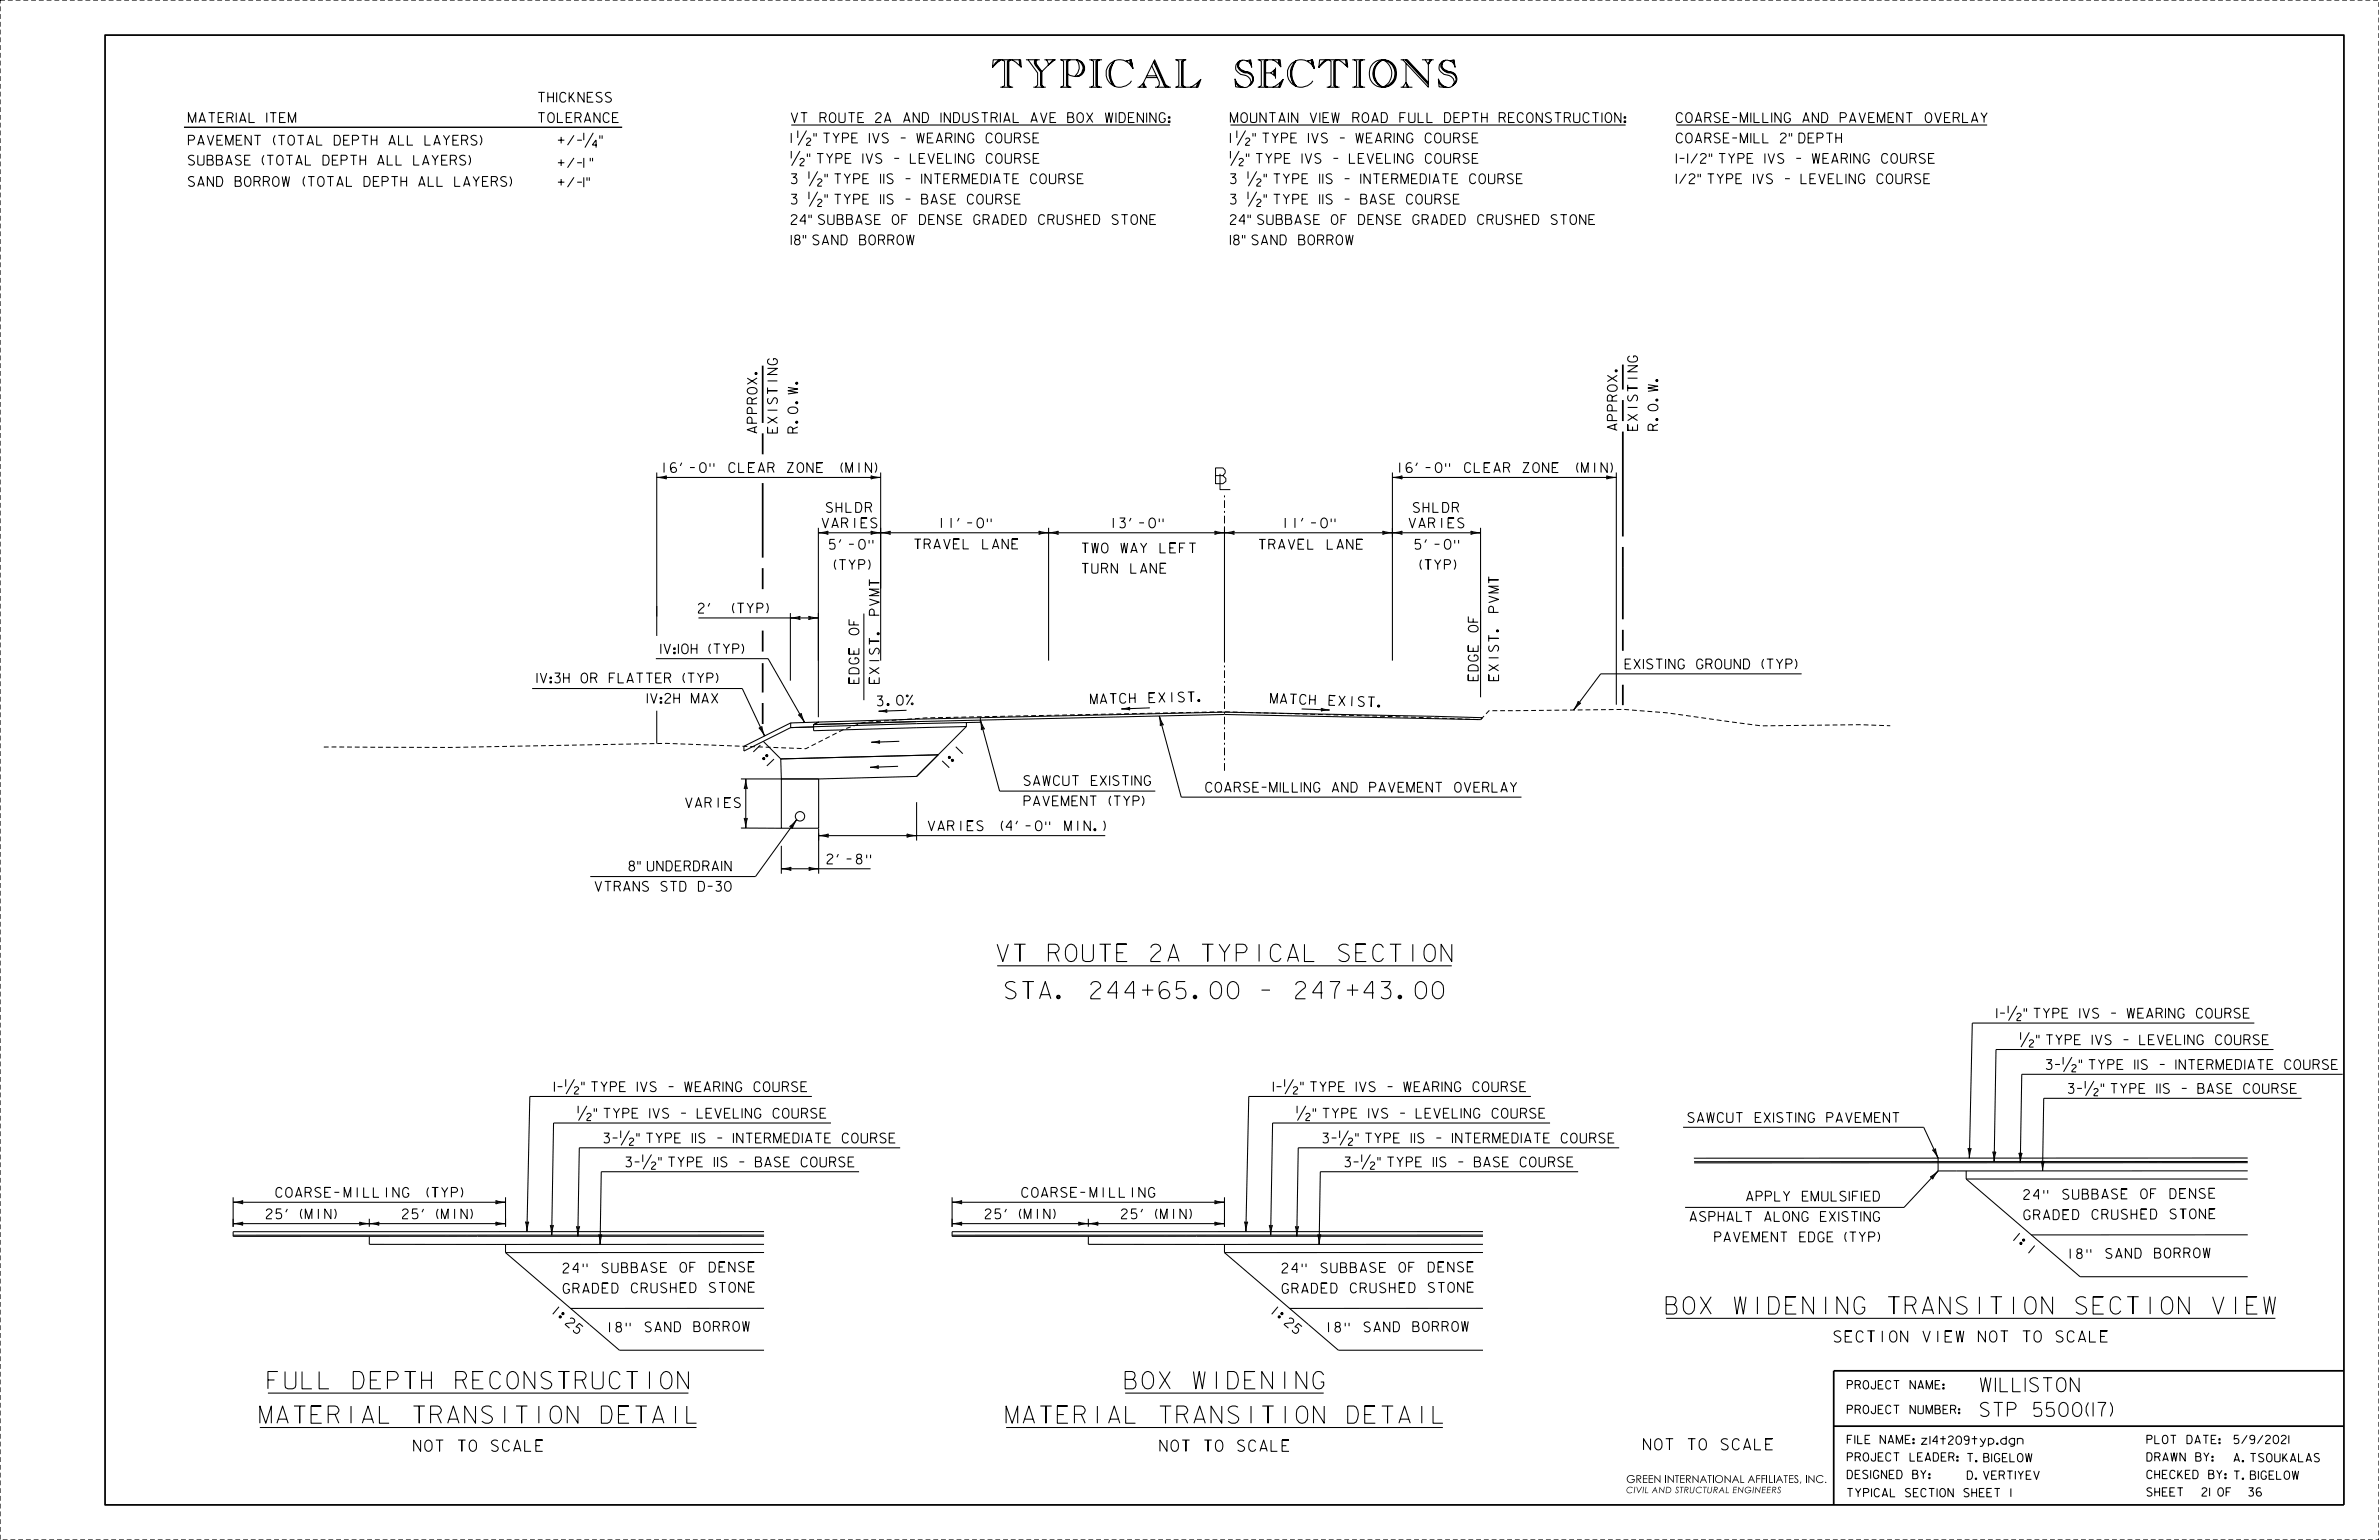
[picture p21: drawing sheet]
<svg xmlns="http://www.w3.org/2000/svg" width="864mm" height="559mm" viewBox="0 0 864 559" stroke-linecap="round" stroke-linejoin="round" font-family="sans-serif">
<defs><g id="words">
<text font-size="16.4" x="360.3" y="31.6">TYPICAL SECTIONS</text>
<g font-size="6.2">
<text x="362" y="348.9">VT ROUTE 2A TYPICAL SECTION</text>
<text x="365" y="362.4">STA. 244+65.00 - 247+43.00</text>
<text x="604.8" y="476.8">BOX WIDENING TRANSITION SECTION VIEW</text>
<text x="97.3" y="503.9">FULL DEPTH RECONSTRUCTION</text>
<text x="408.5" y="503.9">BOX WIDENING</text>
<text x="94.3" y="516.4">MATERIAL TRANSITION DETAIL</text>
<text x="365.2" y="516.4">MATERIAL TRANSITION DETAIL</text>
</g>
<g font-size="5.7">
<text x="441.2" y="175.5">B</text>
<text x="442.9" y="177.6">L</text>
</g>
<g font-size="5.1">
<text x="718.9" y="505">WILLISTON</text>
<text x="718.9" y="514">STP 5500(17)</text>
</g>
<g font-size="4.1">
<text x="665.8" y="487">SECTION VIEW NOT TO SCALE</text>
<text x="150.2" y="526.6">NOT TO SCALE</text>
<text x="421.1" y="526.6">NOT TO SCALE</text>
<text x="596.6" y="526.1">NOT TO SCALE</text>
</g>
<g font-size="3.6">
<text x="195.4" y="37.1">THICKNESS</text>
<text x="68.4" y="44.5">MATERIAL ITEM</text>
<text x="195.4" y="44.5">TOLERANCE</text>
<text x="287.2" y="44.5">VT ROUTE 2A AND INDUSTRIAL AVE BOX WIDENING:</text>
<text x="446.6" y="44.5">MOUNTAIN VIEW ROAD FULL DEPTH RECONSTRUCTION:</text>
<text x="608.5" y="44.5">COARSE-MILLING AND PAVEMENT OVERLAY</text>
<text x="68.4" y="52.7">PAVEMENT (TOTAL DEPTH ALL LAYERS)</text>
<text x="608.5" y="51.9">COARSE-MILL 2&quot; DEPTH</text>
<text x="68.4" y="59.9">SUBBASE (TOTAL DEPTH ALL LAYERS)</text>
<text x="608.5" y="59.3">1-1/2&quot; TYPE IVS - WEARING COURSE</text>
<text x="202.5" y="60.8">+/-</text>
<text x="211.9" y="60.8">1 &quot;</text>
<text x="68.4" y="67.6">SAND BORROW (TOTAL DEPTH ALL LAYERS)</text>
<text x="202.5" y="67.9">+/-1&quot;</text>
<text x="608.5" y="66.6">1/2&quot; TYPE IVS - LEVELING COURSE</text>
<text x="287.2" y="81.4">24&quot; SUBBASE OF DENSE GRADED CRUSHED STONE</text>
<text x="446.6" y="81.4">24&quot; SUBBASE OF DENSE GRADED CRUSHED STONE</text>
<text x="287.2" y="88.8">18&quot; SAND BORROW</text>
<text x="446.6" y="88.8">18&quot; SAND BORROW</text>
<text x="274.8" y="146.5" transform="rotate(-90 274.8 146.5)">ROX.</text>
<text x="587.1" y="149.1" transform="rotate(-90 587.1 149.1)">PROX.</text>
<text x="587.1" y="152.6" transform="rotate(-90 587.1 152.6)">P</text>
<text x="274.8" y="157.1" transform="rotate(-90 274.8 157.1)">APP</text>
<text x="282.2" y="157.1" transform="rotate(-90 282.2 157.1)">EXISTING</text>
<text x="289.6" y="157.1" transform="rotate(-90 289.6 157.1)">R.O.W.</text>
<text x="587.1" y="156.1" transform="rotate(-90 587.1 156.1)">A</text>
<text x="594.4" y="156.1" transform="rotate(-90 594.4 156.1)">EXISTING</text>
<text x="601.8" y="156.1" transform="rotate(-90 601.8 156.1)">R.O.W.</text>
<text x="239.9" y="171.5">16’-0&quot; CLEAR ZONE (MIN)</text>
<text x="506.9" y="171.5">16’-0&quot; CLEAR ZONE (MIN)</text>
<text x="300" y="185.9">SHLDR</text>
<text x="513.1" y="185.9">SHLDR</text>
<text x="298.4" y="191.5">VARIES</text>
<text x="340.5" y="191.5">11’-0&quot;</text>
<text x="402.9" y="191.5">13’-0&quot;</text>
<text x="465.3" y="191.5">11’-0&quot;</text>
<text x="511.5" y="191.5">VARIES</text>
<text x="301.1" y="199.3">5’-0&quot;</text>
<text x="332" y="199.2">TRAVEL LANE</text>
<text x="392.8" y="200.6">TWO WAY LEFT</text>
<text x="457" y="199.3">TRAVEL LANE</text>
<text x="513.7" y="199.3">5’-0&quot;</text>
<text x="301.1" y="206.7">(TYP)</text>
<text x="392.8" y="208">TURN LANE</text>
<text x="513.7" y="206.7">(TYP)</text>
<text x="253.5" y="222.4">2’ (TYP)</text>
<text x="319.2" y="223.2" transform="rotate(-90 319.2 223.2)">PVMT</text>
<text x="544" y="222.2" transform="rotate(-90 544 222.2)">PVMT</text>
<text x="311.8" y="230.3" transform="rotate(-90 311.8 230.3)">OF</text>
<text x="536.6" y="229.3" transform="rotate(-90 536.6 229.3)">OF</text>
<text x="239.9" y="237.2">1V:10H (TYP)</text>
<text x="311.8" y="244.5" transform="rotate(-90 311.8 244.5)">DGE</text>
<text x="590" y="242.7">EXISTING GROUND (TYP)</text>
<text x="195" y="247.8">1V:3H OR FLATTER (TYP)</text>
<text x="311.8" y="248" transform="rotate(-90 311.8 248)">E</text>
<text x="319.2" y="248" transform="rotate(-90 319.2 248)">EXIST.</text>
<text x="536.6" y="247" transform="rotate(-90 536.6 247)">EDGE</text>
<text x="544" y="247" transform="rotate(-90 544 247)">EXIST.</text>
<text x="235" y="255.2">1V:2H MAX</text>
<text x="318.5" y="256.1" transform="rotate(-2 318.5 256.1)">3 .</text>
<text x="325.6" y="255.9" transform="rotate(-2 325.6 255.9)">0 %</text>
<text x="395.9" y="255.4" transform="rotate(-1 395.9 255.4)">MA T C H</text>
<text x="417.1" y="255" transform="rotate(-1 417.1 255)">E X I S T .</text>
<text x="461.2" y="255.1" transform="rotate(2 461.2 255.1)">MA T C H</text>
<text x="482.4" y="255.9" transform="rotate(2 482.4 255.9)">E X I S T .</text>
<text x="276.9" y="271.2" transform="rotate(-134 276.9 271.2)">1</text>
<text x="348.7" y="274.3" transform="rotate(-46 348.7 274.3)">1</text>
<text x="281.8" y="276.3" transform="rotate(-134 281.8 276.3)">1 :</text>
<text x="343.8" y="279.4" transform="rotate(-46 343.8 279.4)">1 :</text>
<text x="371.8" y="285">SAWCUT EXISTING</text>
<text x="437.7" y="287.4">COARSE-MILLING AND PAVEMENT OVERLAY</text>
<text x="248.9" y="293">VARIES</text>
<text x="371.8" y="292.4">PAVEMENT (TYP)</text>
<text x="337" y="301.4">VARIES (4’-0&quot; MIN.)</text>
<text x="228.3" y="316">8&quot; UNDERDRAIN</text>
<text x="300.3" y="313.5">2’-8&quot;</text>
<text x="216" y="323.4">VTRANS STD D-30</text>
<text x="612.8" y="407.3">SAWCUT EXISTING PAVEMENT</text>
<text x="100.2" y="434.5">COARSE-MILLING (TYP)</text>
<text x="371" y="434.5">COARSE-MILLING</text>
<text x="634" y="435.8">APPLY EMULSIFIED</text>
<text x="734.7" y="435.2">24&quot; SUBBASE OF DENSE</text>
<text x="96.7" y="442.2">25’(MIN)</text>
<text x="146.1" y="442.2">25’(MIN)</text>
<text x="357.7" y="442.2">25’(MIN)</text>
<text x="407.1" y="442.2">25’(MIN)</text>
<text x="613.5" y="443.2">ASPHALT ALONG EXISTING</text>
<text x="734.7" y="442.6">GRA</text>
<text x="745.3" y="442.6">DED CRUSHED STONE</text>
<text x="730" y="449.4" transform="rotate(40 730 449.4)">1 :</text>
<text x="622.5" y="450.6">PAVEMENT EDGE (TYP)</text>
<text x="735.4" y="454" transform="rotate(40 735.4 454)">1</text>
<text x="204.4" y="461.9">24&quot; SUBBASE OF DE</text>
<text x="264.6" y="461.5">NSE</text>
<text x="465.4" y="461.9">24&quot; SUBBASE OF DENSE</text>
<text x="750.3" y="456.7">18&quot; SA</text>
<text x="771.5" y="456.6">ND</text>
<text x="782.2" y="456.5">BO</text>
<text x="789.2" y="456.4">RROW</text>
<text x="204.5" y="469.3">GRADE</text>
<text x="222.2" y="469.2">D CRUSHE</text>
<text x="250.5" y="469">D STONE</text>
<text x="465.5" y="469.3">GRADED C</text>
<text x="493.8" y="469.1">RUSHED STO</text>
<text x="529.2" y="468.9">NE</text>
<text x="199.7" y="476.1" transform="rotate(40 199.7 476.1)">1 :</text>
<text x="460.7" y="476.1" transform="rotate(40 460.7 476.1)">1 :</text>
<text x="205.2" y="480.6" transform="rotate(40 205.2 480.6)">2</text>
<text x="207.9" y="482.9" transform="rotate(40 207.9 482.9)">5</text>
<text x="220.1" y="483.4">18&quot; SAND BORROW</text>
<text x="466.2" y="480.6" transform="rotate(40 466.2 480.6)">2</text>
<text x="468.9" y="482.9" transform="rotate(40 468.9 482.9)">5</text>
<text x="481.1" y="483.4">18&quot; SAN</text>
<text x="505.8" y="483.2">D BORROW</text>
</g>
<g font-size="3">
<text x="670.6" y="504">PROJECT NAME:</text>
<text x="670.6" y="513">PROJECT NUMBER:</text>
<text x="670.6" y="523.8">FILE NAME:z14t209typ.dgn</text>
<text x="779.3" y="523.8">PLOT DATE:</text>
<text x="811" y="523.8">5/9/2021</text>
<text x="670.6" y="530.2">PROJECT LEADER: T. BIGELOW</text>
<text x="779.3" y="530.2">DRAWN BY:</text>
<text x="811" y="530.4">A. TSOUKALAS</text>
<text x="670.6" y="536.5">DESIGNED BY:</text>
<text x="714.2" y="536.8">D. VERTIYEV</text>
<text x="779.3" y="536.5">CHECKED BY:T. BIGELOW</text>
<text x="670.6" y="543.1">TYPICAL SECTION SHEET 1</text>
<text x="779.3" y="542.9">SHEET</text>
<text x="798.9" y="542.9">21</text>
<text x="807" y="542.9">OF</text>
<text x="816.7" y="542.9">36</text>
</g>
<text font-size="2.8" x="590.3" y="538.1">GREEN INTERNATIONAL AFFILIATES, INC.</text>
<text font-size="2.3" x="590.3" y="541.8">CIVIL AND STRUCTURAL ENGINEERS</text>
</g></defs>
<g fill="none" stroke="#000" stroke-width=".38">
<path d="M202.5 50.9h2.4M203.7 49.7v2.3M208.4 49.1l-2.4 3.6M209.5 50.9h1.7M211.9 48.2v2.7M215.4 48.2l-3.1 5.4M216.6 52.6h-1.5l1.2-1.7 .1 2.7M217.7 49.1v1.2M218.6 49.1v1.2M287.2 48.3v3.6M287.2 54.8v2.7M287.2 45.4h137.5"/>
<path d="M289.6 47.4v2.7M290.4 58a.75 .75 0 0 1 1-.5 .75 .75 0 0 1 .5 1l-1.4 1.2-.1 .4h1.5M290.4 54.8l-3 5.3M292.8 50.6a.75 .75 0 0 1 .9-.5 .75 .75 0 0 1 .5 .9l-1.4 1.3v.4h1.5M292.8 47.4l-3.1 5.3M293.1 55.7v1.2M293.9 55.7v1.2M295.5 48.3v1.2M296.3 48.3v1.2M296.6 55.7h2.3M297.7 55.7v3.6M298.9 48.3h2.3"/>
<path d="M300 55.7l1.2 1.7 1.1-1.7M300.1 48.3v3.6M301.2 57.4v1.9M302.4 48.3l1.1 1.7 1.2-1.7M303.5 57.4l1.9-.1 .3-.9-.4-.6-1.8-.1v3.6M303.5 50v1.9M305.8 50l1.9-.1 .3-.6-.3-.9-1.9-.1v3.6M306.8 57.5h1.5M308.9 55.7h-2.1v3.6h2.2M309.2 50.1h1.5M311.3 48.3h-2.1v3.6h2.2M313.2 55.7v3.6"/>
<path d="M314.4 55.7l1.2 3.6 1.2-3.6M315.6 48.3v3.6M316.8 48.3l1.2 3.6 1.1-3.6M319.9 56a1.28 1.28 0 0 0-2 .6l.3 .4 1.6 .8 .3 .8a1.27 1.27 0 0 1-2.2 .2M322.3 48.5a1.27 1.27 0 0 0-2 .7l1.9 1.2 .2 .8a1.27 1.27 0 0 1-2.1 .2M324.6 57.5h1.8M327 50.1h1.8M330.5 55.7v3.6h2M332.8 48.3l.6 3.6 .7-3.6 .8 3.6 .6-3.6M333.7 57.5h1.4M335.7 55.7h-2v3.6h2.2M336.7 50.1h1.4"/>
<path d="M336.9 55.7l1.2 3.6 1.1-3.6M338.7 48.3h-2v3.6h2.1M339.9 51.9l1.1-3.6 1.2 3.6M340.1 51h1.8M340.4 57.5h1.4M342.4 55.7h-2v3.6h2.1M343.3 50l1.9-.1 .3-.9-.3-.6-1.9-.1v3.6M343.6 55.7v3.6h2M344.7 50l.8 1.9M346.7 48.3v3.6M346.8 55.7v3.6M350.1 48.3v3.6l-2.2-3.6v3.6"/>
<path d="M350.2 55.7v3.6l-2.3-3.6v3.6M353.5 49l-.5-.6-.8-.1a2.09 2.09 0 0 0 0 3.6l.8-.1 .5-.6v-.8h-.7M353.5 56.4a1.22 1.22 0 0 0-1.6-.6 2.33 2.33 0 0 0 .4 3.5l.8-.2 .4-.5v-.7h-.6M360.2 49l-.4-.6-.8-.1a2.2 2.2 0 0 0-1 2.4l.1 .5 .9 .7 .7-.1 .5-.6M360.3 56.4a1.21 1.21 0 0 0-1.7-.6 2.25 2.25 0 0 0 .5 3.5l.7-.2 .5-.5M361.9 48.5l.8-.2a2.04 2.04 0 0 1 0 3.6h-.3a2.15 2.15 0 0 1-.5-3.4zM362 55.8l.7-.1a2.04 2.04 0 0 1 0 3.6h-.3a2.18 2.18 0 0 1-.4-3.5zM364.8 48.3v2.8l.1 .5 .6 .3 1.4-.3 .2-3.3M364.9 55.7v2.8l.1 .5 .5 .3 1.5-.3 .1-3.3M368.3 50l1.9-.1 .3-.9-.4-.6-1.8-.1v3.6M368.3 57.4l1.9-.1 .4-.9-.4-.6-1.9-.1v3.6M369.7 50l.8 1.9"/>
<path d="M369.7 57.4l.9 1.9M373.7 48.5a1.27 1.27 0 0 0-2 .7l1.9 1.2 .2 .8a1.25 1.25 0 0 1-2.1 .2M373.7 56a1.28 1.28 0 0 0-2 .6l.3 .4 1.6 .8 .3 .8a1.27 1.27 0 0 1-2.2 .2M375 50.1h1.5M375.1 57.5h1.4M377 48.3h-2v3.6h2.2M377.1 55.7h-2v3.6h2.2M446.7 54.8v2.7M446.7 45.4h143.4M446.7 48.3v3.6M449 47.4v2.7M449.8 58a.74 .74 0 0 1 1-.5 .74 .74 0 0 1 .4 1l-1.3 1.2-.1 .4h1.5"/>
<path d="M449.8 54.8l-3 5.3M452.2 50.6a.75 .75 0 0 1 .9-.5 .75 .75 0 0 1 .5 .9l-1.3 1.3-.1 .4h1.5M452.2 47.4l-3.1 5.3M452.5 55.7v1.2M453.3 55.7v1.2M454.8 48.3v1.2M455.7 48.3v1.2M456 55.7h2.3M457.1 55.7v3.6M458.3 48.3h2.4M459.5 55.7l1.1 1.7 1.1-1.7M459.5 48.3v3.6"/>
<path d="M460.6 57.4v1.9M461.8 48.3l1.1 1.7 1.1-1.7M462.9 57.4l1.8-.1 .4-.9-.4-.6-1.8-.1v3.6M462.9 50v1.9M465.2 50l1.9-.1 .3-.9-.3-.6-1.9-.1v3.6M466.2 57.5h1.5M468.3 55.7h-2.1v3.6h2.2M468.6 50.1h1.4M470.6 48.3h-2v3.6h2.2M472.7 55.7v3.6M473.8 55.7l1.2 3.6 1.1-3.6M475 48.3v3.6"/>
<path d="M476.2 48.3l1.1 3.6 1.2-3.6M479.4 56a1.28 1.28 0 0 0-2.1 .6l.3 .4 1.6 .8 .3 .8a1.25 1.25 0 0 1-2.2 .2M481.7 48.5a1.25 1.25 0 0 0-2 .7l.2 .4 1.7 .8 .2 .8a1.25 1.25 0 0 1-2.1 .2M484 57.5h1.8M486.4 50.1h1.7M489.9 55.7v3.6h2M492.2 48.3l.6 3.6 .7-3.6 .7 3.6 .7-3.6M493.1 57.5h1.4M495.1 55.7h-2v3.6h2.2M496 50.1h1.5M496.3 55.7l1.2 3.6 1.1-3.6M498.1 48.3h-2.1v3.6h2.2"/>
<path d="M499.3 51.9l1.2-3.6 1.1 3.6M499.5 51h1.8M499.7 57.5h1.5M501.8 55.7h-2.1v3.6h2.3M502.7 50l1.9-.1 .4-.9-.8-.7h-1.5v3.6M503 55.7v3.6h2M504.2 50l.8 1.9M506.1 48.3v3.6M506.2 55.7v3.6M509.5 48.3v3.6l-2.2-3.6v3.6M509.6 55.7v3.6l-2.3-3.6v3.6M512.9 49l-.5-.6-.8-.1a2.09 2.09 0 0 0 0 3.6l.8-.1 .5-.6v-.8h-.6"/>
<path d="M512.9 56.4l-.5-.6-.7-.1a2.09 2.09 0 0 0 0 3.6l.7-.2 .5-.5v-.7h-.6M519.6 49l-.5-.6-.7-.1a2.2 2.2 0 0 0-1 2.4l.1 .5a1.25 1.25 0 0 0 1.6 .6l.5-.6M519.7 56.4a1.22 1.22 0 0 0-1.6-.6 2.21 2.21 0 0 0 .3 3.5l.8-.2 .5-.5M521.3 48.5l.7-.2a2.01 2.01 0 0 1 0 3.6h-.2a2.21 2.21 0 0 1-.5-3.4zM521.4 55.8l.7-.1a2.04 2.04 0 0 1 0 3.6h-.3a2.18 2.18 0 0 1-.4-3.5zM524.2 48.3v2.8l.2 .5 .5 .3 1.4-.3 .2-3.3M524.3 55.7v2.8l.1 .5 .5 .3 1.5-.3 .2-3.3M527.7 50l1.9-.1 .3-.9-.4-.6-1.8-.1v3.6M527.7 57.4l1.9-.1 .3-.6-.3-.9-1.9-.1v3.6M529.1 50l.8 1.9M529.1 57.4l.8 1.9M533.1 48.5a1.27 1.27 0 0 0-2.1 .7l1.9 1.2 .3 .8a1.24 1.24 0 0 1-2.2 .2"/>
<path d="M533.2 56a1.28 1.28 0 0 0-2.1 .6l.3 .4 1.6 .8 .3 .8a1.25 1.25 0 0 1-2.2 .2M534.4 50.1h1.5M534.5 57.5h1.4M536.5 48.3h-2.1v3.6h2.2M536.5 55.7h-2v3.6h2.1M608.5 45.4h112.9M287.2 70.5h1.9l-.3 .7-.8 .6a1.16 1.16 0 0 1 1.2 1.5 1.16 1.16 0 0 1-2 .3M287.2 63.1h1.9l-.3 .7-.8 .6a1.15 1.15 0 0 1 1.2 1.6 1.15 1.15 0 0 1-2 .2M293.7 62.2v2.6M293.7 69.6v2.6M296.8 72.8a.74 .74 0 0 1 .9-.5 .74 .74 0 0 1 .5 .9l-1.3 1.3-.1 .4h1.5M296.8 65.4a.74 .74 0 0 1 .9-.5 .74 .74 0 0 1 .5 .9l-1.3 1.3-.1 .5h1.5"/>
<path d="M296.8 69.6l-3 5.3M296.8 62.2l-3 5.4M299.5 63.1v1.2M299.5 70.5v1.2M300.3 63.1v1.2M300.3 70.5v1.2M303 70.5h2.3M303 63.1h2.3M304.1 63.1v3.5M304.1 70.5v3.5M306.5 70.5l1.1 1.7 1.1-1.7M306.5 63.1l1.1 1.7 1.1-1.7"/>
<path d="M307.6 64.8v1.8M307.6 72.2v1.8M309.9 72.2l1.8-.1 .4-.9-.8-.7h-1.4v3.5M309.9 64.8l1.8-.1 .4-.9-.8-.7h-1.4v3.5M313.2 72.2h1.5M313.2 64.8h1.5M315.3 70.5h-2.1v3.5h2.2M315.3 63.1h-2.1v3.5h2.2M319.7 63.1v3.5M319.7 70.5v3.5M320.8 63.1v3.5M320.8 70.5v3.5"/>
<path d="M324.1 70.7a1.25 1.25 0 0 0-2.1 .7l1.9 1.2 .3 .7a1.25 1.25 0 0 1-2.2 .3M324.1 63.3a1.25 1.25 0 0 0-2.1 .7l.3 .4 1.6 .8 .3 .7a1.25 1.25 0 0 1-2.2 .3M328.8 72.2h1.7M328.8 64.8h1.7M334.6 72.1h1.6a1.07 1.07 0 0 1 .6 1 1.07 1.07 0 0 1-.6 .9h-1.6v-3.5h1.4l.5 .2 .1 .7-.4 .7M334.6 63.1v3.5M338 74l1.1-3.5 1.2 3.5M338 63.1v3.5l-2.2-3.5v3.5M338.2 73.2h1.8M339.1 63.1h2.4M340.3 63.1v3.5M342.6 64.8h1.5"/>
<path d="M343.5 70.7a1.27 1.27 0 0 0-2.1 .7l1.9 1.2 .3 .7a1.27 1.27 0 0 1-2.2 .3M344.7 63.1h-2.1v3.5h2.2M344.8 72.2h1.5M345.8 64.8l1.9-.1 .3-.9-.3-.6-1.9-.1v3.5M346.9 70.5h-2.1v3.5h2.2M347.2 64.8l.8 1.8M349.2 66.6v-3.5l1.3 3.5 1.3-3.5v3.5M353 64.8h1.5M353.4 71.2l-.4-.6a1.58 1.58 0 0 0-1.7 .6 1.58 1.58 0 0 0-.1 1.7l.1 .5a1.21 1.21 0 0 0 1.7 .5l.4-.5M355 63.1h-2v3.5h2.2M355.2 70.7l.6-.2a2.01 2.01 0 0 1 0 3.5h-.2a2.18 2.18 0 0 1-.4-3.3zM356.2 63.1h1.3a2.19 2.19 0 0 1 0 3.5h-1.3z"/>
<path d="M358.1 70.5v2.8l.1 .5 .5 .2 1.4-.2 .2-3.3M359.6 63.1v3.5M360.8 66.6l1.1-3.5 1.2 3.5M361 65.8h1.8M361.5 72.2l1.9-.1 .3-.9-.8-.7h-1.4v3.5M362.9 72.2l.8 1.8M364.2 63.1h2.4M365.4 63.1v3.5M366.9 70.7a1.27 1.27 0 0 0-2.1 .7l1.9 1.2 .3 .7a1.24 1.24 0 0 1-2.2 .3M367.7 64.8h1.5M368.2 72.2h1.5M369.7 63.1h-2v3.5h2.2"/>
<path d="M370.3 70.5h-2.1v3.5h2.2M376.3 63.8l-.4-.6-.8-.1a2.23 2.23 0 0 0-.9 2.4v.5a1.21 1.21 0 0 0 1.6 .5l.5-.5M378.1 63.3l.4-.2a1.93 1.93 0 0 1 1.3 1.7 1.93 1.93 0 0 1-1 1.8h-.3a2.14 2.14 0 0 1-.4-3.3zM381 63.1v2.8l.1 .5 .5 .2 1.4-.2 .2-3.3M384.4 64.8l1.9-.1 .3-.6-.3-.9-1.9-.1v3.5M385.8 64.8l.8 1.8M389.8 63.3a1.25 1.25 0 0 0-2 .7l.3 .4 1.6 .8 .2 .7a1.25 1.25 0 0 1-2.1 .3M391.1 64.8h1.5M393.2 63.1h-2.1v3.5h2.2M446.7 70.5h1.8l-.3 .7-.8 .6a1.15 1.15 0 0 1 1.2 1.5 1.15 1.15 0 0 1-1.9 .3M446.7 63.1h1.8l-.3 .7-.8 .6a1.15 1.15 0 0 1 1.2 1.5 1.15 1.15 0 0 1-1.9 .3M453 62.2v2.6"/>
<path d="M453 69.6v2.6M456.2 72.8a.75 .75 0 0 1 .9-.5 .75 .75 0 0 1 .6 .9l-1.4 1.3-.1 .4h1.5M456.2 65.4a.75 .75 0 0 1 .9-.5 .75 .75 0 0 1 .6 .9l-1.4 1.3-.1 .5h1.5M456.2 69.6l-3 5.3M456.2 62.2l-3 5.4M458.9 63.1v1.2M458.9 70.5v1.2M459.7 63.1v1.2M459.7 70.5v1.2M462.4 70.5h2.3M462.4 63.1h2.3M463.5 63.1v3.5"/>
<path d="M463.5 70.5v3.5M465.8 70.5l1.2 1.7 1.1-1.7M465.8 63.1l1.2 1.7 1.1-1.7M467 64.8v1.8M467 72.2v1.8M469.3 72.2l1.8-.1 .4-.6-.4-.9-1.8-.1v3.5M469.3 64.8l1.8-.1 .4-.6-.4-.9-1.8-.1v3.5M472.7 72.2h1.4M472.7 64.8h1.4M474.7 70.5h-2v3.5h2.1M474.7 63.1h-2v3.5h2.1M479 63.1v3.5"/>
<path d="M479 70.5v3.5M480.2 63.1v3.5M480.2 70.5v3.5M483.4 70.7a1.27 1.27 0 0 0-2 .7l1.9 1.2 .3 .7a1.25 1.25 0 0 1-2.2 .3M483.4 63.3a1.27 1.27 0 0 0-2 .7l.3 .4 1.6 .8 .3 .7a1.25 1.25 0 0 1-2.2 .3M488.1 72.2h1.8M488.1 64.8h1.8M494 63.1v3.5M494 72.1h1.6a1.07 1.07 0 0 1 .6 1 1.07 1.07 0 0 1-.6 .9h-1.6v-3.5h1.4l.5 .2a1.01 1.01 0 0 1-.3 1.4M497.3 74l1.2-3.5 1.2 3.5M497.4 63.1v3.5l-2.2-3.5v3.5M497.6 73.2h1.8"/>
<path d="M498.5 63.1h2.3M499.7 63.1v3.5M502 64.8h1.4M502.9 70.7a1.27 1.27 0 0 0-2.1 .7l1.9 1.2 .3 .7a1.25 1.25 0 0 1-2.2 .3M504 63.1h-2v3.5h2.2M504.2 72.2h1.5M505.2 64.8l1.9-.1 .3-.9-.8-.7h-1.4v3.5M506.2 70.5h-2v3.5h2.2M506.6 64.8l.8 1.8M508.6 66.6v-3.5l1.3 3.5 1.3-3.5v3.5M512.4 64.8h1.5M512.8 71.2l-.4-.6-.8-.1a1.63 1.63 0 0 0-1 2.2 1.21 1.21 0 0 0 1 1.3l.7-.1 .5-.5"/>
<path d="M514.5 63.1h-2.1v3.5h2.2M514.6 70.7l.7-.2a2.04 2.04 0 0 1 0 3.5h-.3a2.15 2.15 0 0 1-.4-3.3zM515.6 63.1h1.3a2.19 2.19 0 0 1 0 3.5h-1.3zM517.5 70.5v2.8l.1 .5 .5 .2 1.4-.2 .2-3.3M519 63.1v3.5M520.1 66.6l1.2-3.5 1.2 3.5M520.4 65.8h1.8M520.9 72.2l1.8-.1 .4-.9-.8-.7h-1.4v3.5M522.3 72.2l.8 1.8M523.6 63.1h2.4M524.8 63.1v3.5M526.3 70.7a1.29 1.29 0 0 0-2.1 .7l2 1.2 .2 .7a1.27 1.27 0 0 1-2.2 .3"/>
<path d="M527.1 64.8h1.5M527.6 72.2h1.5M529.2 63.1h-2.1v3.5h2.2M529.7 70.5h-2.1v3.5h2.2M535.7 63.8l-.4-.6-.8-.1a2.2 2.2 0 0 0-1 2.4l.1 .5 .9 .6 .7-.1 .5-.5M537.5 63.3l.4-.2a1.91 1.91 0 0 1 1.3 1.7 1.91 1.91 0 0 1-1 1.8h-.3a2.2 2.2 0 0 1-.4-3.3zM540.3 63.1v2.8l.2 .5 .5 .2 1.4-.2 .2-3.3M543.8 64.8l1.9-.1 .3-.9-.4-.6-1.8-.1v3.5M545.2 64.8l.8 1.8M549.2 63.3a1.27 1.27 0 0 0-2 .7l.2 .4 1.7 .8 .2 .7a1.25 1.25 0 0 1-2.1 .3M550.5 64.8h1.5M552.6 63.1h-2.1v3.5h2.2"/>
<path d="M238.4 171.4v59.4M241.1 173.4l.6 .2M241.7 173.2l.3 .6-3.6-.6M242 172.6l-3.6 .6M316.4 173.2l-.3 .6 3.6-.6h-81.3M317 173.4l-.5 .2M319.7 171.4v68.3M505.5 171.5v68.2M508.1 173.4l.6 .2M508.7 173.2l.3 .6-3.5-.6M509 172.6l-3.5 .6M583.5 173.2l-.3 .6 3.5-.6h-81.2"/>
<path d="M584.1 173.4l-.6 .2M586.7 171.5v84.2M297.1 193.3l3.5-.6-.2 .6 .2 .6zM297.1 193.3h240.4M297.1 191.5v68.7M299.7 193.4l.6 .2M300.3 193l-.6 .2M316.1 192.7l3.6 .6-3.6 .6 .3-.6zM316.5 193l.5 .2M317 193.4l-.5 .2M319.7 193.3l3.6-.6-.3 .6 .3 .6zM322.4 193.4l.5 .2"/>
<path d="M322.9 193l-.5 .2M377.1 192.7l3.5 .6-3.5 .6 .3-.6zM377.4 193l.6 .2M378 193.4l-.6 .2M380.6 193.3l3.6-.6-.3 .6 .3 .6zM380.6 191.5v48.2M383.3 193.4l.6 .2M383.9 193l-.6 .2M440.9 192.7l3.6 .6-3.6 .6 .3-.6zM441.3 193l.5 .2M441.8 193.4l-.5 .2M444.5 193.3l3.6-.6-.3 .6 .3 .6z"/>
<path d="M444.5 191.5v48.3M447.2 193.4l.5 .2M447.7 193l-.5 .2M501.9 192.7l3.6 .6-3.6 .6 .3-.6zM502.2 193l.6 .2M502.8 193.4l-.6 .2M505.5 193.3l3.5-.6-.3 .6 .3 .6zM508.1 193.4l.6 .2M508.7 193l-.6 .2M533.9 192.7l3.6 .6-3.6 .6 .3-.6zM534.2 193l.6 .2M534.8 193.4l-.6 .2"/>
<path d="M537.5 191.5v61.5M238.1 239h40.7l13.3 23.2M253.5 224.2h43.6M286.9 224.2l3.6-.6-.3 .6 .3 .6zM286.9 222.5v24.5M289.6 224.4l.6 .2M290.2 223.9l-.6 .2M293.5 223.6l3.6 .6-3.6 .6 .3-.6zM293.8 223.9l.6 .2M294.4 224.4l-.6 .2M313.6 222.6v31.5M193.2 249.8h76.3l8.1 17.3"/>
<path d="M238.4 257.9v11.9M289.8 259.4l.7-.1 .4-.5 1.2 3.4zM290.2 259.5l.5 .4M290.8 259.2l.1 .6M329.1 257.7l-10.1 .4M417.4 256.9l-10.3 .3M420.8 259.8l1.5 3.3-.6-.1-.5 .4zM420.8 259.8l8 29.4h123.5M472.5 257.2l10.1 .4M572.9 254.8l-.2 .6M572.9 254.4l.3 .6 .7 .1-2.6 2.5zM573.5 255.2l-.6 .4"/>
<path d="M654 244.5h-72.9l-9.8 13.1M275.5 264.1h.7l.4-.5 1 3.5zM275.9 264.3l.4 .4M276.5 264v.6M277.1 269l6.3 6.4 57.2-1.5M283.4 275.4l57.2-1.5-7.9 7.8-35.5 .9h-13.6zM287 262.3l-16.9 8.5v1.7l16.9-8.5 8.3-.2v1.3l55.5-1.5M287 262.3l10.2-.3-1.9 .9v.9l-8.3 .2zM295.3 262.9l1.9-.9 35.6-1.1 111.7-2.5 93.6 2-.6 .7-93-1.8zM326 278.1l-10.1 .3M326.5 269l-10.2 .3M350.8 262.2l-55.5 1.5"/>
<path d="M355.9 260.4v1.7l-5.1 .1v1.4l-18.1 18.1M355.9 261.3l1.5 3.2-.6-.1-.5 .5M355.9 261.3l.3 3.6M355.9 261.3l7 25.8h56.5M356.5 263.9l-.1 .6M356.7 263.8l.3 .5M421.4 262.4v.6M421.7 262.3l.3 .5M269 282.6h14.6M270.1 296.9l.6 .3 .6-.3-.6 3.6zM270.4 297.3l.2 .5M270.6 285.3l-.2 .6"/>
<path d="M270.7 282.6l.6 3.6-.6-.3-.6 .3zM270.7 282.6v17.9M270.9 285.3l.2 .6M271.1 297.3l-.2 .5M283.6 282.6h13.6v17.9h-13.6zM286.6 299.9l2.6-2.5-1.6 3.2-.3-.5zM287.5 299.5l-.4 .3M287.8 299.6l-.2 .6M289.2 297.4l-15 20.7h-59.9M332.7 291.1v13.9M269 300.5h14.6M283.6 315.2l3.6-.5-.3 .5 .3 .6z"/>
<path d="M283.6 306.9v10.1M283.6 315.2h32.4M286.3 315.4l.5 .2M286.8 314.9l-.5 .2M293.6 314.7l3.6 .5-3.6 .6 .3-.6zM294 314.9l.5 .2M294.5 315.4l-.5 .2M297.2 303.2h104M297.2 303.2l3.5-.6-.2 .6 .2 .6zM297.2 300.7v16.3M299.9 303.4l.5 .2M300.4 302.9l-.5 .2"/>
<path d="M329.2 302.6l3.5 .6-3.5 .6 .3-.6zM329.5 302.9l.6 .2M330.1 303.4l-.6 .2M362 350.4h165M724.9 365.9v3.5M726.1 367.6h1.7M729 364.9v2.7M732.2 368.2a.74 .74 0 0 1 .9-.5 .74 .74 0 0 1 .5 .9l-1.4 1.3v.4h1.5M732.2 364.9l-3.1 5.4M733.5 374.6v2.7M734.8 365.9v1.2M735.6 365.9v1.2"/>
<path d="M736.7 377.8a.74 .74 0 0 1 .9-.5 .74 .74 0 0 1 .5 .9l-1.4 1.3v.4h1.5M736.7 374.6l-3.1 5.3M738.3 365.9h2.3M739.3 375.5v1.2M739.5 365.9v3.5M740.2 375.5v1.2M741.8 365.9l1.1 1.7 1.1-1.7M742.8 375.5h2.3M742.9 367.6v1.8M744 375.5v3.6M745.2 367.6l1.9-.1 .3-.9-.8-.7h-1.4v3.5M746.3 375.5l1.1 1.7 1.2-1.7"/>
<path d="M747.4 377.2v1.9M748.6 367.6h1.4M749.7 377.2l1.9-.1 .3-.9-.7-.7h-1.5v3.6M750.6 365.9h-2v3.5h2.1M753.1 377.3h1.5M755 365.9v3.5M755.2 375.5h-2.1v3.6h2.2M756.1 365.9l1.2 3.5 1.2-3.5M759.5 375.5v3.6M760.7 375.5l1.2 3.6 1.1-3.6M761.7 366.1a1.27 1.27 0 0 0-2.1 .6l.3 .5 1.6 .8 .3 .7a1.25 1.25 0 0 1-2.2 .3M766.2 375.7a1.28 1.28 0 0 0-2 .6l.2 .5 1.7 .8 .2 .8a1.24 1.24 0 0 1-2.1 .2"/>
<path d="M766.4 367.6h1.7M770.9 377.3h1.7M772.2 365.9l.6 3.5 .7-3.5 .7 3.5 .6-3.5M776 367.6h1.5M776.7 375.5v3.6h2.1M778.1 365.9h-2.1v3.5h2.2M779.2 369.4l1.2-3.5 1.1 3.5M779.5 368.6h1.8M779.9 377.3h1.5M782 375.5h-2.1v3.6h2.2M782.7 367.6l1.9-.1 .3-.6-.3-.9-1.9-.1v3.5M783.1 375.5l1.2 3.6 1.2-3.6"/>
<path d="M784.1 367.6l.8 1.8M786.1 365.9v3.5M786.6 377.3h1.5M788.7 375.5h-2.1v3.6h2.2M789.5 365.9v3.5l-2.2-3.5v3.5M789.8 375.5v3.6h2M792.8 366.6l-.4-.6-.8-.1a2.07 2.07 0 0 0 0 3.5l.8-.1 .4-.6v-.7h-.6M793 375.5v3.6M796.4 375.5v3.6l-2.2-3.6v3.6M799.6 366.6l-.5-.6a1.59 1.59 0 0 0-1.6 .6 1.59 1.59 0 0 0-.1 1.7l.1 .5a1.21 1.21 0 0 0 1.6 .5l.5-.5M799.8 376.2l-.5-.6-.8-.1a2.09 2.09 0 0 0 0 3.6l.8-.1 .5-.6v-.8h-.6M801.3 366l.5-.1a1.93 1.93 0 0 1 1.3 1.7 1.93 1.93 0 0 1-1.1 1.8h-.2a2.15 2.15 0 0 1-.5-3.4z"/>
<path d="M804.2 365.9v2.8l.1 .5 .5 .2 1.5-.2 .1-3.3M806.5 376.2l-.4-.6-.8-.1a2.2 2.2 0 0 0-1 2.4l.1 .5a1.25 1.25 0 0 0 1.7 .6l.4-.6M807.6 367.6l1.9-.1 .4-.9-.8-.7h-1.5v3.5M808.2 375.7l.8-.2a2.01 2.01 0 0 1 0 3.6h-.3a2.21 2.21 0 0 1-.5-3.4zM809.1 367.6l.8 1.8M811.1 375.5v2.8l.2 .5 .5 .3 1.4-.3 .2-3.3M813 366.1a1.27 1.27 0 0 0-2 .6l.3 .5 1.6 .8 .3 .7a1.27 1.27 0 0 1-2.2 .3M814.4 367.6h1.4M814.6 377.2l1.9-.1 .3-.9-.4-.6-1.8-.1v3.6M816 377.2l.8 1.9M816.4 365.9h-2v3.5h2.2M818.3 371.2h-102.3l-1.1 49"/>
<path d="M820 375.7a1.28 1.28 0 0 0-2 .6l.2 .5 1.7 .8 .2 .4-.2 .8a1.44 1.44 0 0 1-1.9-.2M821.3 377.3h1.5M823.4 375.5h-2.1v3.6h2.2M201.3 392.5v3.6M202.4 394.3h1.8M205.4 391.6v2.7M208.5 394.9a.74 .74 0 0 1 .9-.5 .74 .74 0 0 1 .5 .9l-1.3 1.2-.1 .5h1.5M208.5 391.6l-3 5.4M211.2 392.5v1.3M212 392.5v1.3M214.7 392.5h2.3M215.8 392.5v3.6"/>
<path d="M218.2 392.5l1.1 1.7 1.1-1.7M219.3 394.2v1.9M221.6 394.3l1.8-.2 .4-.9-.8-.7h-1.4v3.6M224.9 394.3h1.5M227 392.5h-2.1v3.6h2.2M231.4 392.5v3.6M232.5 392.5l1.2 3.6 1.1-3.6M238.1 392.8a1.27 1.27 0 0 0-2.1 .6l1.9 1.3 .3 .7a1.25 1.25 0 0 1-2.2 .3M242.7 394.3h1.8M248.6 392.5l.5 3.6 .8-3.6 .7 3.6 .6-3.6M252.4 394.3h1.5M254.5 392.5h-2.1v3.6h2.2"/>
<path d="M255.6 396.1l1.2-3.6 1.1 3.6M255.9 395.3h1.7M259.1 394.3l1.8-.2 .4-.5-.4-.9-1.8-.2v3.6M260.5 394.3l.8 1.8M262.5 392.5v3.6M265.9 392.5v3.6l-2.3-3.6v3.6M269.2 393.2l-.5-.6-.7-.1a2.11 2.11 0 0 0 0 3.6l.7-.1 .5-.6v-.7h-.6M275.9 393.2l-.4-.6-.8-.1a1.63 1.63 0 0 0-.9 2.2 1.21 1.21 0 0 0 .9 1.4l.8-.1 .4-.6M277.7 392.7l.7-.2a2.04 2.04 0 0 1 0 3.6h-.3a2.15 2.15 0 0 1-.4-3.4zM280.6 392.5v2.9l.1 .5 .5 .2 1.5-.2 .1-3.4M284 394.3l1.9-.2 .3-.9-.8-.7h-1.4v3.6M285.4 394.3l.8 1.8"/>
<path d="M289.4 392.8a1.27 1.27 0 0 0-2 .6l1.9 1.3 .3 .7a1.27 1.27 0 0 1-2.2 .3M290.8 394.3h1.4M292.8 392.5h-2v3.6h2.1M294.7 397.9h-102.4l-1 49M462.2 392.5v3.6M463.4 394.3h1.8M466.3 391.6v2.7M469.5 394.9a.75 .75 0 0 1 .9-.6 .75 .75 0 0 1 .6 1l-1.4 1.2-.1 .5h1.5M469.5 391.6l-3 5.4M472.2 392.5v1.3M473 392.5v1.3M475.7 392.5h2.3"/>
<path d="M476.8 392.5v3.6M479.1 392.5l1.2 1.7 1.1-1.7M480.3 394.2v1.9M482.6 394.3l1.8-.2 .4-.5-.4-.9-1.8-.2v3.6M486 394.3h1.4M488 392.5h-2v3.6h2.1M492.3 392.5v3.6M493.5 392.5l1.2 3.6 1.2-3.6M499 392.8a1.27 1.27 0 0 0-2 .6l1.9 1.3 .3 .7a1.27 1.27 0 0 1-2.2 .3M503.7 394.3h1.8M509.6 392.5l.6 3.6 .7-3.6 .7 3.6 .6-3.6M513.4 394.3h1.4"/>
<path d="M515.4 392.5h-2v3.6h2.2M516.6 396.1l1.2-3.6 1.1 3.6M516.9 395.3h1.8M520.1 394.3l1.9-.2 .3-.9-.4-.5-1.8-.2v3.6M521.5 394.3l.8 1.8M523.5 392.5v3.6M526.8 392.5v3.6l-2.2-3.6v3.6M530.2 393.2l-.5-.6-.7-.1a2.09 2.09 0 0 0 0 3.6l.7-.1 .5-.6v-.7h-.6M537 393.2l-.5-.6-.7-.1a2.2 2.2 0 0 0-1 2.5v.4l1 .7 .7-.1 .5-.6M538.7 392.7l.7-.2a2.04 2.04 0 0 1 0 3.6h-.3a2.15 2.15 0 0 1-.4-3.4zM541.6 392.5v2.9l.1 .5 .5 .2 1.5-.2 .1-3.4M545 394.3l1.9-.2 .3-.9-.3-.5-1.9-.2v3.6"/>
<path d="M546.4 394.3l.8 1.8M550.4 392.8a1.27 1.27 0 0 0-2 .6l1.9 1.3 .2 .7a1.25 1.25 0 0 1-2.1 .3M551.7 394.3h1.5M553.8 392.5h-2.1v3.6h2.2M555.7 397.9h-102.4l-1 49M742.8 384.5h1.9l-.3 .7-.9 .6a1.16 1.16 0 0 1 1.3 1.5 1.16 1.16 0 0 1-2 .3M746 386.3h1.8M748.9 383.6v2.7M750.8 393.2h1.9a1.49 1.49 0 0 1-1.1 1.3 1.14 1.14 0 0 1 1.2 1.5 1.14 1.14 0 0 1-2 .3M752.1 386.8a.75 .75 0 0 1 1-.5 .75 .75 0 0 1 .5 .9l-1.4 1.3-.1 .4h1.5M752.1 383.6l-3 5.3M754 394.9h1.8"/>
<path d="M754.8 384.5v1.2M755.6 384.5v1.2M757 392.3v2.6M758.3 384.5h2.3M759.5 384.5v3.6M760.1 395.5a.74 .74 0 0 1 1-.5 .74 .74 0 0 1 .4 .9l-1.3 1.3-.1 .4h1.5M760.1 392.3l-3 5.3M761.8 384.5l1.1 1.7 1.1-1.7M762.8 393.2v1.2M762.9 386.2v1.9M763.6 393.2v1.2M765.2 386.2l1.8-.1 .4-.6-.4-.9-1.8-.1v3.6"/>
<path d="M766.3 393.2h2.3M767.4 393.2v3.5M768.6 386.3h1.4M769.8 393.2l1.1 1.7 1.1-1.7M770.6 384.5h-2v3.6h2.1M770.9 394.9v1.8M773.2 394.9l1.9-.1 .3-.9-.4-.6-1.8-.1v3.5M774.9 384.5v3.6M776.1 384.5v3.6M776.5 394.9h1.5M778.6 393.2h-2.1v3.5h2.2M779.4 384.7a1.27 1.27 0 0 0-2.1 .7l1.9 1.2 .3 .8a1.25 1.25 0 0 1-2.2 .2"/>
<path d="M783 393.2v3.5M784 386.3h1.8M784.1 393.2v3.5M787.4 393.4a1.29 1.29 0 0 0-2.1 .7l.3 .4 1.6 .8 .3 .7a1.27 1.27 0 0 1-2.2 .3M789.9 384.5v3.6M792 394.9h1.8M793.3 384.5v3.6l-2.2-3.6v3.6M794.4 384.5h2.3M795.6 384.5v3.6M797.9 394.8h1.6a1.05 1.05 0 0 1 .6 1 1.05 1.05 0 0 1-.6 .9h-1.6v-3.5h1.4a.89 .89 0 0 1 .6 .7 .89 .89 0 0 1-.4 .9M797.9 386.3h1.5M800 384.5h-2.1v3.6h2.2"/>
<path d="M801.1 386.2l1.9-.1 .3-.9-.8-.7h-1.4v3.6M801.2 396.7l1.2-3.5 1.2 3.5M801.5 395.9h1.8M802.5 386.2l.8 1.9M804.5 388.1v-3.6l1.3 3.6 1.3-3.6v3.6M806.8 393.4a1.27 1.27 0 0 0-2.1 .7l.3 .4 1.6 .8 .3 .7a1.24 1.24 0 0 1-2.2 .3M808.1 394.9h1.5M808.3 386.3h1.5M810.2 393.2h-2.1v3.5h2.2M810.4 384.5h-2.1v3.6h2.2M811.5 384.5h1.3a2.19 2.19 0 0 1 0 3.6h-1.3zM814.9 384.5v3.6"/>
<path d="M816 388.1l1.2-3.6 1.2 3.6M816.3 387.2h1.8M816.7 393.9l-.4-.6-.8-.1a2.2 2.2 0 0 0-1 2.4l.1 .5a1.25 1.25 0 0 0 1.7 .5l.4-.5M818.4 393.3l.7-.1a2.01 2.01 0 0 1 0 3.5h-.2a2.21 2.21 0 0 1-.5-3.4zM819.5 384.5h2.4M820.7 384.5v3.6M821.3 393.2v2.8l.2 .5 .5 .2 1.4-.2 .2-3.3M823 386.3h1.5M824.8 394.9l1.9-.1 .3-.9-.4-.6-1.8-.1v3.5M825.1 384.5h-2.1v3.6h2.2M825.3 380.8h-100.7l-.7 40.7M826.2 394.9l.8 1.8"/>
<path d="M830.2 393.4a1.27 1.27 0 0 0-2.1 .7l.3 .4 1.7 .8 .2 .4-.2 .8a1.44 1.44 0 0 1-2-.2M831.5 394.9h1.5M831.6 385.2l-.4-.6-.8-.1a2.2 2.2 0 0 0-.9 2.4v.5l.9 .7 .7-.2 .5-.5M833.4 384.7l.7-.2a2.01 2.01 0 0 1 0 3.6h-.3a2.15 2.15 0 0 1-.4-3.4zM833.6 393.2h-2.1v3.5h2.2M835.5 398.5h-93.6l-.4 26.4M836.3 384.5v2.8l.1 .5 .5 .3 1.4-.3 .2-3.3M839.7 386.2l1.9-.1 .3-.9-.3-.6-1.9-.1v3.6M841.1 386.2l.8 1.9M845.1 384.7a1.27 1.27 0 0 0-2 .7l1.9 1.2 .2 .8a1.25 1.25 0 0 1-2.1 .2M846.4 386.3h1.5M848.5 384.5h-2.1v3.6h2.2"/>
<path d="M850.4 389.8h-116.5l-.5 32.1M209.9 401.2v2.7M213 404.5a.75 .75 0 0 1 1-.5 .75 .75 0 0 1 .5 .9l-1.4 1.3-.1 .4h1.6M213 401.2l-3 5.4M215.7 402.2v1.2M216.5 402.2v1.2M219.2 402.2h2.3M219.2 411.2h1.9l-.3 .7-.9 .5a1.15 1.15 0 0 1 1.3 1.6 1.15 1.15 0 0 1-2 .3M220.4 402.2v3.5M222.4 412.9h1.8M222.7 402.2l1.1 1.7 1.1-1.7M223.8 403.9v1.8"/>
<path d="M225.3 410.2v2.7M226.1 403.9l1.9-.1 .3-.6-.3-.9-1.9-.1v3.5M227.2 419.8h1.9l-.3 .7-.9 .6a1.15 1.15 0 0 1 1.3 1.6 1.15 1.15 0 0 1-2 .3M228.5 413.5a.75 .75 0 0 1 .9-.5 .75 .75 0 0 1 .5 .9l-1.3 1.2-.1 .5h1.5M228.5 410.2l-3 5.4M229.5 403.9h1.4M231.2 411.2v1.2M231.5 402.2h-2v3.5h2.2M232 411.2v1.2M233.3 418.9v2.7M234.6 411.2h2.4M235.8 411.2v3.5"/>
<path d="M235.9 402.2v3.5M236.5 418.9l-3 5.4M237 402.2l1.2 3.5 1.2-3.5M238.1 411.2l1.2 1.7 1.1-1.7M239.1 419.8v1.3M239.3 412.9v1.8M240 419.8v1.3M241.5 412.9l1.9-.1 .4-.6-.4-.9-1.9-.1v3.5M242.6 402.4a1.28 1.28 0 0 0-2.1 .6l.3 .4 1.6 .9 .3 .7a1.24 1.24 0 0 1-2.2 .3M242.6 419.8h2.4M243.8 419.8v3.6M244.9 412.9h1.5"/>
<path d="M246.1 419.8l1.1 1.7 1.2-1.7M247 411.2h-2.1v3.5h2.2M247.3 403.9h1.7M251.3 411.2v3.5M252.5 411.2v3.5M253.1 402.2v3.5h2M255 419.8h-2.1v3.6h2.2M255.7 411.4a1.28 1.28 0 0 0-2 .6l.3 .4 1.6 .9 .2 .7a1.25 1.25 0 0 1-2.1 .3M256.3 403.9h1.5M258.4 402.2h-2.1v3.5h2.2M259.3 419.8v3.6M259.5 402.2l1.2 3.5 1.1-3.5"/>
<path d="M260.4 412.9h1.7M260.5 419.8v3.6M263 403.9h1.4M265 402.2h-2v3.5h2.2M266.2 402.2v3.5h2M266.2 411.2v3.5M269.4 402.2v3.5M269.7 411.2v3.5l-2.3-3.5v3.5M270.8 411.2h2.3M272 411.2v3.5M272.8 402.2v3.5l-2.2-3.5v3.5M274.3 412.9h1.4"/>
<path d="M276.2 402.9l-.5-.6-.8-.1a2.09 2.09 0 0 0 0 3.5l.8-.1 .5-.6v-.7h-.6M276.3 411.2h-2v3.5h2.2M277.5 412.9l1.9-.2 .3-.8-.8-.7h-1.4v3.5M278.9 412.9l.8 1.8M280.8 414.7v-3.5l1.4 3.5 1.3-3.5v3.5M282.9 402.9l-.5-.6-.7-.1a2.2 2.2 0 0 0-1 2.4l.1 .5a1.25 1.25 0 0 0 1.6 .5l.5-.5M284.6 402.3l.7-.1a2.01 2.01 0 0 1 0 3.5h-.3a2.24 2.24 0 0 1-.4-3.4zM284.7 412.9h1.4M286.5 419.8h-2v3.6h2.2M286.7 411.2h-2v3.5h2.2M287.5 402.2v2.8l.2 .5 .4 .2 1.5-.2 .2-3.3M287.9 411.2h1.3a2.18 2.18 0 0 1 0 3.5h-1.3z"/>
<path d="M291 403.9l1.8-.1 .4-.9-.4-.6-1.8-.1v3.5M291.3 411.2v3.5M292.3 403.9l.9 1.8M292.4 414.7l1.2-3.5 1.1 3.5M292.7 413.9h1.8M295.9 411.2h2.3M296.4 402.4a1.28 1.28 0 0 0-2.1 .6l.3 .4 1.6 .9 .3 .7a1.24 1.24 0 0 1-2.2 .3M297.1 411.2v3.5M297.7 419.8v2.9l.2 .5 .4 .2 1.5-.2 .2-3.4M297.7 403.9h1.5M299.4 412.9h1.4M299.8 402.2h-2.1v3.5h2.2"/>
<path d="M301.4 411.2h-2v3.5h2.2M301.7 407.5h-100.8l-.6 40.7M308 411.9l-.4-.6-.8-.1a2.2 2.2 0 0 0-1 2.4l.1 .5 .9 .6 .7-.1 .5-.5M309.7 411.3l.7-.1a2.01 2.01 0 0 1 0 3.5h-.2a2.21 2.21 0 0 1-.5-3.4zM310 419.8h-2.1v3.6h2.2M312.6 411.2v2.8l.1 .5 .6 .2 1.4-.2 .2-3.3M316.1 412.9l1.9-.2 .3-.8-.4-.6-1.8-.1v3.5M317.5 412.9l.8 1.8M321.5 411.4a1.28 1.28 0 0 0-2.1 .6l.3 .4 1.6 .9 .3 .7a1.25 1.25 0 0 1-2.2 .3M322.8 412.9h1.5M324.8 411.2h-2v3.5h2.2M326.8 416.5h-116.5l-.5 32.1"/>
<path d="M470.9 401.2v2.7M474 404.5a.75 .75 0 0 1 1-.5 .75 .75 0 0 1 .5 .9l-1.4 1.3-.1 .4h1.5M474 401.2l-3 5.4M476.7 402.2v1.2M477.6 402.2v1.2M480.2 411.2h1.9l-.6 1-.6 .2a1.15 1.15 0 0 1 1.3 1.6 1.15 1.15 0 0 1-2 .3M480.2 402.2h2.3M481.4 402.2v3.5M483.4 412.9h1.7M483.7 402.2l1.1 1.7 1.1-1.7M484.8 403.9v1.8M486.3 410.2v2.7"/>
<path d="M487.1 403.9l1.9-.1 .3-.9-.4-.6-1.8-.1v3.5M488.2 419.8h1.9l-.3 .7-.9 .6a1.15 1.15 0 0 1 1.3 1.6 1.15 1.15 0 0 1-2 .3M489.5 413.5a.75 .75 0 0 1 .9-.5 .75 .75 0 0 1 .5 .9l-1.3 1.2-.1 .5h1.5M489.5 410.2l-3.1 5.4M490.5 403.9h1.4M492.2 411.2v1.2M492.5 402.2h-2v3.5h2.2M493 411.2v1.2M494.3 418.9v2.7M495.7 411.2h2.3M496.8 411.2v3.5M496.9 402.2v3.5"/>
<path d="M497.5 418.9l-3 5.4M498.1 402.2l1.1 3.5 1.2-3.5M499.1 411.2l1.1 1.7 1.2-1.7M500.2 419.8v1.3M500.2 412.9v1.8M501 419.8v1.3M502.5 412.9l1.9-.1 .4-.9-.4-.6-1.9-.1v3.5M503.6 402.4a1.3 1.3 0 0 0-2.1 .6l.3 .4 1.6 .9 .3 .7a1.27 1.27 0 0 1-2.2 .3M503.6 419.8h2.4M504.8 419.8v3.6M505.9 412.9h1.5M507.1 419.8l1.1 1.7 1.2-1.7"/>
<path d="M508 411.2h-2.1v3.5h2.2M508.3 403.9h1.7M512.3 411.2v3.5M513.5 411.2v3.5M514.1 402.2v3.5h2M516 419.8h-2.1v3.6h2.2M516.7 411.4a1.28 1.28 0 0 0-2 .6l.2 .4 1.7 .9 .3 .7a1.27 1.27 0 0 1-2.2 .3M517.3 403.9h1.5M519.4 402.2h-2.1v3.5h2.2M520.3 419.8v3.6M520.5 402.2l1.2 3.5 1.2-3.5M521.4 412.9h1.8"/>
<path d="M521.5 419.8v3.6M524 403.9h1.5M526 402.2h-2v3.5h2.2M527.2 402.2v3.5h2M527.3 411.2v3.5M530.4 402.2v3.5M530.6 411.2v3.5l-2.2-3.5v3.5M531.8 411.2h2.3M533 411.2v3.5M533.8 402.2v3.5l-2.2-3.5v3.5M535.3 412.9h1.5M537.1 402.9l-.4-.6-.8-.1a2.11 2.11 0 0 0 0 3.5l.8-.1 .4-.6v-.7h-.6"/>
<path d="M537.4 411.2h-2.1v3.5h2.2M538.5 412.9l1.9-.2 .3-.8-.4-.6-1.8-.1v3.5M539.9 412.9l.8 1.8M541.9 414.7v-3.5l1.3 3.5 1.3-3.5v3.5M543.9 402.9l-.4-.6-.8-.1a1.63 1.63 0 0 0-1 2.2 1.21 1.21 0 0 0 1 1.3l.7-.1 .5-.5M545.6 402.3l.7-.1a2.04 2.04 0 0 1 0 3.5h-.2a2.18 2.18 0 0 1-.5-3.4zM545.7 412.9h1.4M547.5 419.8h-2v3.6h2.2M547.7 411.2h-2v3.5h2.2M548.5 402.2v2.8l.1 .5 .5 .2 1.5-.2 .2-3.3M548.9 411.2h1.3a2.14 2.14 0 0 1 0 3.5h-1.3zM552 403.9l1.8-.1 .4-.9-.8-.7h-1.4v3.5"/>
<path d="M552.2 411.2v3.5M553.4 403.9l.8 1.8M553.4 414.7l1.2-3.5 1.2 3.5M553.7 413.9h1.8M556.9 411.2h2.3M557.4 402.4a1.3 1.3 0 0 0-2.1 .6l.3 .4 1.6 .9 .3 .7a1.27 1.27 0 0 1-2.2 .3M558.1 411.2v3.5M558.7 403.9h1.4M558.7 419.8v2.9l.1 .5 .5 .2 1.5-.2 .2-3.4M560.4 412.9h1.4M560.7 402.2h-2v3.5h2.2M562.4 411.2h-2v3.5h2.2"/>
<path d="M562.7 407.5h-100.7l-.7 40.7M569 411.9l-.4-.6a1.59 1.59 0 0 0-1.7 .6 1.59 1.59 0 0 0-.1 1.7l.1 .5a1.21 1.21 0 0 0 1.6 .5l.5-.5M570.8 411.3l.7-.1a2.04 2.04 0 0 1 0 3.5h-.3a2.15 2.15 0 0 1-.4-3.4zM570.9 419.8h-2v3.6h2.2M573.7 411.2v2.8l.1 .5 .5 .2 1.4-.2 .2-3.3M577.1 412.9l1.8-.2 .4-.8-.8-.7h-1.4v3.5M578.5 412.9l.8 1.8M582.5 411.4a1.28 1.28 0 0 0-2.1 .6l.3 .4 1.6 .9 .3 .7a1.27 1.27 0 0 1-2.2 .3M583.8 412.9h1.5M585.9 411.2h-2.1v3.5h2.2M587.8 416.5h-116.5l-.6 32.1M611 409h87.3l5.2 11.2"/>
<path d="M701.5 417.3h.7l.4-.5 .9 3.4zM701.9 417.5l.4 .4M702.5 417.2l.1 .6M714.4 416.7l.6 .3 .6-.3-.7 3.5zM714.6 417l.2 .6M715.3 417l-.2 .6M723.4 417.9l.6 .3 .5-.2-.6 3.5zM723.6 418.3l.2 .6M724.3 418.3l-.2 .6M733.1 418.7l.2 .6M733.8 418.7l-.2 .6M734 418.4l-.5 .2-.6-.2 .5 3.5"/>
<path d="M734.1 418.4l-.7 3.5M84.6 436.2l3.6-.6-.3 .6 .3 .6zM84.6 434.4v10.8M84.6 436.2h98.9M87.3 436.4l.5 .2M87.8 435.9l-.5 .2M179.9 435.6l3.6 .6-3.5 .6 .2-.6zM180.3 435.9l.5 .2M180.8 436.4l-.5 .2M183.5 434.4v10.7M230.4 421.6h1.7M236.5 422.2a.74 .74 0 0 1 .9-.5 .74 .74 0 0 1 .5 .9l-1.3 1.2-.1 .5h1.5"/>
<path d="M247.2 421.5v1.9M249.6 421.6l1.8-.2 .4-.9-.8-.7h-1.4v3.6M252.9 421.6h1.5M263.7 420.1a1.3 1.3 0 0 0-2 .6l.2 .4 1.7 .9 .2 .7a1.27 1.27 0 0 1-2.1 .3M268.4 421.6h1.8M274.2 421.5h1.6a1.05 1.05 0 0 1 .7 .9 1.05 1.05 0 0 1-.7 1h-1.6v-3.6h1.5l.5 .3a1.02 1.02 0 0 1-.4 1.4M277.6 423.4l1.2-3.6 1.2 3.6M277.9 422.6h1.8M283.1 420.1a1.28 1.28 0 0 0-2 .6l.3 .4 1.6 .9 .3 .7a1.27 1.27 0 0 1-2.2 .3M284.5 421.6h1.4M293.1 420.5l-.5-.6-.7-.1a2.2 2.2 0 0 0-1 2.5l.1 .4a1.25 1.25 0 0 0 1.6 .6l.5-.6M294.8 420l.7-.2a2.01 2.01 0 0 1 0 3.6h-.3a2.21 2.21 0 0 1-.4-3.4z"/>
<path d="M301.2 421.6l1.8-.2 .4-.9-.4-.5-1.8-.2v3.6M302.5 421.6l.9 1.8M306.6 420.1a1.28 1.28 0 0 0-2.1 .6l.3 .4 1.6 .9 .3 .7a1.24 1.24 0 0 1-2.2 .3M307.9 421.6h1.5M311.9 425.2h-93.6l-.5 26.4M345.6 436.2l3.6-.6-.3 .6 .3 .6zM345.6 434.4v10.8M345.6 436.2h98.9M348.3 436.4l.6 .2M348.9 435.9l-.6 .2M440.9 435.6l3.6 .6-3.6 .6 .3-.6zM441.3 435.9l.5 .2"/>
<path d="M441.8 436.4l-.5 .2M444.5 434.4v10.7M491.4 421.6h1.7M497.5 422.2a.75 .75 0 0 1 .9-.5 .75 .75 0 0 1 .5 .9l-1.3 1.2-.1 .5h1.5M508.2 421.5v1.9M510.5 421.6l1.9-.2 .4-.5-.4-.9-1.9-.2v3.6M513.9 421.6h1.5M524.7 420.1a1.28 1.28 0 0 0-2 .6l.3 .4 1.6 .9 .2 .7a1.25 1.25 0 0 1-2.1 .3M529.4 421.6h1.7M535.2 421.5h1.7a1.07 1.07 0 0 1 .6 .9 1.07 1.07 0 0 1-.6 1h-1.7v-3.6h1.5l.5 .3a1.02 1.02 0 0 1-.3 1.4M538.6 423.4l1.2-3.6 1.1 3.6M538.9 422.6h1.8"/>
<path d="M544.2 420.1a1.28 1.28 0 0 0-2.1 .6l.3 .4 1.6 .9 .3 .7a1.25 1.25 0 0 1-2.2 .3M545.5 421.6h1.4M554.1 420.5l-.5-.6-.7-.1a1.63 1.63 0 0 0-1 2.2 1.21 1.21 0 0 0 1 1.4l.7-.1 .5-.6M555.8 420l.7-.2a2.04 2.04 0 0 1 0 3.6h-.2a2.15 2.15 0 0 1-.5-3.4zM562.2 421.6l1.8-.2 .4-.9-.8-.7h-1.4v3.6M563.6 421.6l.8 1.8M567.6 420.1a1.3 1.3 0 0 0-2.1 .6l.3 .4 1.6 .9 .3 .7a1.27 1.27 0 0 1-2.2 .3M568.9 421.6h1.4M572.9 425.2h-93.6l-.4 26.4M700.7 427.1l2.8-2.2-1.9 3-.3-.6zM701.6 426.8l-.5 .2M701.8 426.9l-.2 .6"/>
<path d="M703.5 420.2v4.7M703.5 424.9l-12.3 13.2h-79.5M713.7 427.8h102.2M713.7 424.9v2.9M713.7 427.8l41.4 35.5h60.8M740.9 421.3l.6 .3 .6-.3-.6 3.6zM741.2 421.7l.2 .5M741.9 421.7l-.3 .5M815.9 421.9l-200.9 .1M815.9 424.9h-112.4M815.9 421.5h-200.9M815.9 420.2l-201 .1"/>
<path d="M84.6 444l3.6-.6-.3 .6 .3 .6zM84.6 444h98.9M87.3 444.1l.5 .3M87.8 443.7l-.5 .2M130.5 443.4l3.6 .6-3.6 .6 .3-.6zM130.8 443.7l.6 .2M131.4 444.1l-.6 .3M134.1 444l3.5-.6-.3 .6 .3 .6zM134.1 442.2v2.9M134.1 448.6v2.9h143.3M136.7 444.1l.6 .3M137.3 443.7l-.6 .2"/>
<path d="M179.9 443.4l3.6 .6-3.5 .6 .2-.6zM180.3 443.7l.5 .2M180.8 444.1l-.5 .3M183.5 451.6v2.9M183.5 454.5l41.4 35.4h52.5M190.7 443.3l.6 .3 .6-.2-.6 3.5zM191 443.7l.2 .6M191.7 443.7l-.2 .6M199.7 444.6l.6 .3 .6-.3-.6 3.6zM200 445l.2 .5M200.7 445l-.3 .5M209.2 445l.6 .3 .6-.3-.6 3.6z"/>
<path d="M209.5 445.4l.2 .5M210.1 445.4l-.2 .5M217.3 448l.6 .3 .6-.3-.7 3.6zM217.6 448.3l.2 .6M218.2 448.3l-.2 .6M277.4 446.9h-192.8v1.7h192.8M277.4 448.2h-192.8M277.4 454.5h-93.9M345.6 444l3.6-.6-.3 .6 .3 .6zM345.6 444h98.9M348.3 444.1l.6 .3M348.9 443.7l-.6 .2"/>
<path d="M391.5 443.4l3.6 .6-3.6 .6 .3-.6zM391.8 443.7l.6 .2M392.4 444.1l-.6 .3M395.1 444l3.5-.6-.2 .6 .2 .6zM395.1 448.6v2.9h143.2M395.1 442.2v2.9M397.7 444.1l.6 .3M398.3 443.7l-.6 .2M440.9 443.4l3.6 .6-3.6 .6 .3-.6zM441.3 443.7l.5 .2M441.8 444.1l-.5 .3M444.5 451.6v2.9"/>
<path d="M444.5 454.5l41.3 35.4h52.5M451.8 443.3l.5 .3 .6-.2-.6 3.5zM452 443.7l.2 .6M452.7 443.7l-.2 .6M460.7 444.6l.6 .3 .6-.3-.6 3.6zM461 445l.2 .5M461.7 445l-.3 .5M470.2 445l.6 .3 .6-.3-.7 3.6zM470.5 445.4l.2 .5M471.2 445.4l-.3 .5M478.3 448l.6 .3 .6-.3-.6 3.6zM478.6 448.3l.2 .6"/>
<path d="M479.2 448.3l-.2 .6M538.3 446.9h-192.7v1.7h192.7M538.3 448.2h-192.7M538.3 454.5h-93.8M815.9 448.1h-78.5M277.4 474.7l-70.3 .1M538.3 474.7l-70.2 .1M604.8 478.4h221.2M94.3 518h158.5M97.3 505.5h152.6M365.2 518h158.6M408.4 505.5h72.1"/>
<path d="M805.6 540l.4-.1a1.58 1.58 0 0 1 1.1 1.5 1.58 1.58 0 0 1-1.1 1.5 1.82 1.82 0 0 1-.4-2.9z"/>
<circle cx="290.4" cy="296.2" r="1.7"/>
</g>
<g fill="none" stroke="#000" stroke-width=".36">
<path d="M319 258.1l3-.6-.2 .5 .3 .5zM321.3 258.1l.5 .2M321.7 257.7l-.4 .2M407.1 257.2l3-.6-.2 .5 .3 .5zM409.4 257.2l.5 .2M409.9 256.9l-.5 .1M479.6 257l3 .6-3.1 .4 .3-.5zM479.8 257.2l.5 .2M480.3 257.7l-.5 .1M315.9 278.4l3-.6-.2 .5 .2 .5zM316.3 269.3l3.1-.6-.2 .5 .2 .5zM318.2 278.5l.5 .1"/>
<path d="M318.6 269.4l.5 .1M318.6 278.1l-.4 .1M319.1 269l-.5 .2"/>
</g>
<path d="M444.5 279.7v-100.6" fill="none" stroke="#000" stroke-width=".36" stroke-dasharray="2.8 1.1 .7 1.1" stroke-linecap="butt"/>
<g fill="none" stroke="#000" stroke-width=".63" stroke-linecap="butt">
<path d="M38.1 12.7h812.8v533.4h-812.8zM276.9 132.7v20.8M589.1 132.3v9.1M276.9 157.2v7.7M589.1 145.2v7.6M589.1 156.6v38.1M276.9 175.3v27.1M589.1 198.5v26.2M276.9 206.2v7.6M276.9 228.8v7.6M589.1 228.5v7.6M276.9 240.6v10.7"/>
<path d="M276.9 255.1v7.6M589.1 248.5v7.4M850.9 497.4h-185.2v48.7M665.7 517.5h185.2"/>
</g>
<path d="M66.8 46.2h159" fill="none" stroke="#000" stroke-width=".51"/>
<path d="M0 0h863.6v558.8h-863.6v-558.8M117.5 271.1l46.1 .1 78.1-1.5 50.8 2 14-7.1 7.1-2.5 22.5-1.6 108.1-2.2 93.3 2.8 3-3.2 49.1-.5a455.2 455.2 0 0 1 38.9 4.6l10.9 1.4 35.8-.4 11 .3" fill="none" stroke="#000" stroke-width=".36" stroke-dasharray="1.8 1.1" stroke-linecap="butt"/>
<use href="#words"/>
</svg>
